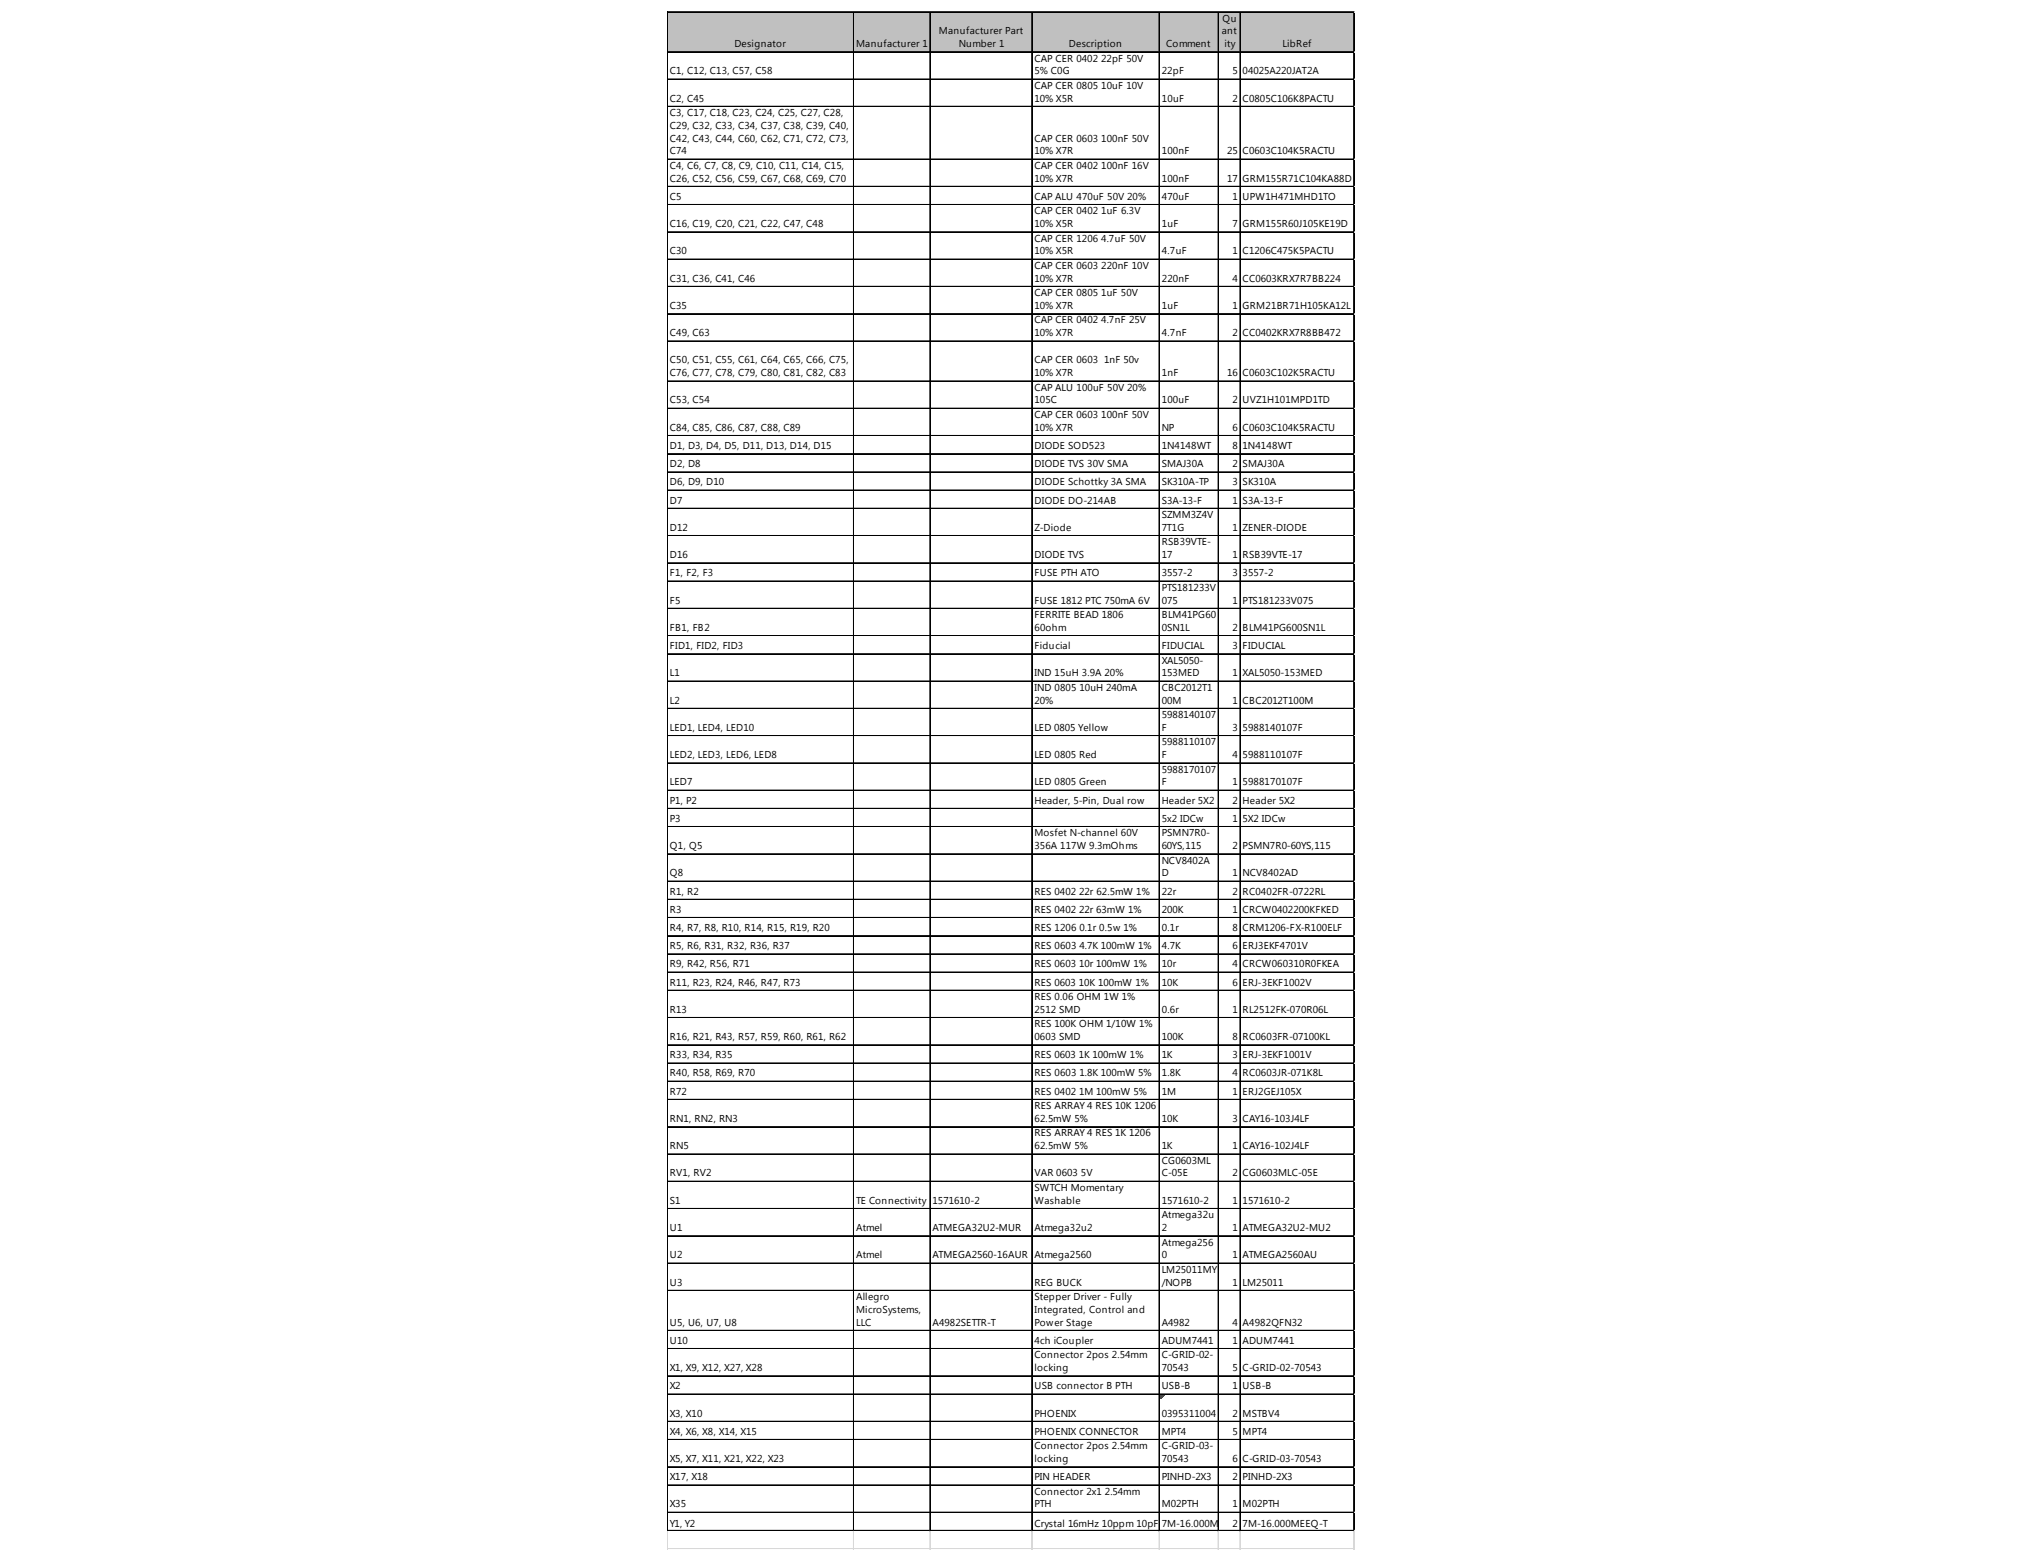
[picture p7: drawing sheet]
<svg xmlns="http://www.w3.org/2000/svg" width="279mm" height="216mm" viewBox="0 0 279 216" stroke-linecap="round" stroke-linejoin="round" font-family="sans-serif">
<defs><g id="words">
<g font-size="1.4">
<text x="129.6" y="4.7">Manufacturer Part</text>
<text x="168.7" y="4.7">ant</text>
<text x="168.8" y="3">Qu</text>
<text x="92.5" y="10.3">C1, C12, C13, C57, C58</text>
<text x="101.4" y="6.5">Designator</text>
<text x="118.2" y="6.5">Manufacturer 1</text>
<text x="132.4" y="6.5">Number 1</text>
<text x="142.8" y="8.5">CAP CER 0402 22pF 50V</text>
<text x="142.8" y="10.3">5% C0G</text>
<text x="147.6" y="6.5">Description</text>
<text x="160.4" y="10.3">22pF</text>
<text x="161" y="6.5">Comment</text>
<text x="169" y="6.5">ity</text>
<text x="170.2" y="10.3">5</text>
<text x="171.5" y="10.3">04025A220JAT2A</text>
<text x="177.1" y="6.5">LibRef</text>
<text x="92.5" y="14">C2, C45</text>
<text x="92.5" y="16">C3, C17, C18, C23, C24, C25, C27, C28,</text>
<text x="92.5" y="17.8">C29, C32, C33, C34, C37, C38, C39, C40,</text>
<text x="142.8" y="12.3">CAP CER 0805 10uF 10V</text>
<text x="142.8" y="14">10% X5R</text>
<text x="160.4" y="14">10uF</text>
<text x="170.2" y="14">2</text>
<text x="171.5" y="14">C0805C106K8PACTU</text>
<text x="92.5" y="19.5">C42, C43, C44, C60, C62, C71, C72, C73,</text>
<text x="92.5" y="21.3">C74</text>
<text x="92.5" y="23.3">C4, C6, C7, C8, C9, C10, C11, C14, C15,</text>
<text x="142.8" y="19.5">CAP CER 0603 100nF 50V</text>
<text x="142.8" y="21.3">10% X7R</text>
<text x="142.8" y="23.3">CAP CER 0402 100nF 16V</text>
<text x="160.4" y="21.3">100nF</text>
<text x="169.4" y="21.3">25</text>
<text x="171.5" y="21.3">C0603C104K5RACTU</text>
<text x="92.5" y="25.1">C26, C52, C56, C59, C67, C68, C69, C70</text>
<text x="92.5" y="27.6">C5</text>
<text x="142.8" y="25.1">10% X7R</text>
<text x="142.8" y="27.6">CAP ALU 470uF 50V 20%</text>
<text x="142.8" y="29.6">CAP CER 0402 1uF 6.3V</text>
<text x="160.4" y="25.1">100nF</text>
<text x="160.4" y="27.6">470uF</text>
<text x="169.4" y="25.1">17</text>
<text x="170.2" y="27.6">1</text>
<text x="171.5" y="25.1">GRM155R71C104KA88D</text>
<text x="171.5" y="27.6">UPW1H471MHD1TO</text>
<text x="92.5" y="31.3">C16, C19, C20, C21, C22, C47, C48</text>
<text x="92.5" y="35.1">C30</text>
<text x="142.8" y="31.3">10% X5R</text>
<text x="142.8" y="33.4">CAP CER 1206 4.7uF 50V</text>
<text x="142.8" y="35.1">10% X5R</text>
<text x="160.4" y="31.3">1uF</text>
<text x="160.4" y="35.1">4.7uF</text>
<text x="170.2" y="31.3">7</text>
<text x="170.2" y="35.1">1</text>
<text x="171.5" y="31.3">GRM155R60J105KE19D</text>
<text x="171.5" y="35.1">C1206C475K5PACTU</text>
<text x="92.5" y="38.9">C31, C36, C41, C46</text>
<text x="142.8" y="37.1">CAP CER 0603 220nF 10V</text>
<text x="142.8" y="38.9">10% X7R</text>
<text x="142.8" y="40.9">CAP CER 0805 1uF 50V</text>
<text x="160.4" y="38.9">220nF</text>
<text x="170.2" y="38.9">4</text>
<text x="171.5" y="38.9">CC0603KRX7R7BB224</text>
<text x="92.5" y="42.6">C35</text>
<text x="92.5" y="46.4">C49, C63</text>
<text x="142.8" y="42.6">10% X7R</text>
<text x="142.8" y="44.7">CAP CER 0402 4.7nF 25V</text>
<text x="142.8" y="46.4">10% X7R</text>
<text x="160.4" y="42.6">1uF</text>
<text x="160.4" y="46.4">4.7nF</text>
<text x="170.2" y="42.6">1</text>
<text x="170.2" y="46.4">2</text>
<text x="171.5" y="42.6">GRM21BR71H105KA12L</text>
<text x="171.5" y="46.4">CC0402KRX7R8BB472</text>
<text x="92.5" y="50.2">C50, C51, C55, C61, C64, C65, C66, C75,</text>
<text x="92.5" y="51.9">C76, C77, C78, C79, C80, C81, C82, C83</text>
<text x="142.8" y="50.2">CAP CER 0603 1nF 50v</text>
<text x="142.8" y="51.9">10% X7R</text>
<text x="142.8" y="53.9">CAP ALU 100uF 50V 20%</text>
<text x="160.4" y="51.9">1nF</text>
<text x="169.4" y="51.9">16</text>
<text x="171.5" y="51.9">C0603C102K5RACTU</text>
<text x="92.5" y="55.7">C53, C54</text>
<text x="92.5" y="59.5">C84, C85, C86, C87, C88, C89</text>
<text x="142.8" y="55.7">105C</text>
<text x="142.8" y="57.7">CAP CER 0603 100nF 50V</text>
<text x="142.8" y="59.5">10% X7R</text>
<text x="160.4" y="55.7">100uF</text>
<text x="160.4" y="59.5">NP</text>
<text x="170.2" y="55.7">2</text>
<text x="170.2" y="59.5">6</text>
<text x="171.5" y="55.7">UVZ1H101MPD1TD</text>
<text x="171.5" y="59.5">C0603C104K5RACTU</text>
<text x="92.5" y="62">D1, D3, D4, D5, D11, D13, D14, D15</text>
<text x="92.5" y="64.5">D2, D8</text>
<text x="142.8" y="62">DIODE SOD523</text>
<text x="142.8" y="64.5">DIODE TVS 30V SMA</text>
<text x="160.4" y="62">1N4148WT</text>
<text x="160.4" y="64.5">SMAJ30A</text>
<text x="170.2" y="62">8</text>
<text x="170.2" y="64.5">2</text>
<text x="171.5" y="62">1N4148WT</text>
<text x="171.5" y="64.5">SMAJ30A</text>
<text x="92.5" y="67">D6, D9, D10</text>
<text x="92.5" y="69.5">D7</text>
<text x="142.8" y="67">DIODE Schottky 3A SMA</text>
<text x="142.8" y="69.5">DIODE DO-214AB</text>
<text x="160.4" y="67">SK310A-TP</text>
<text x="160.4" y="69.5">S3A-13-F</text>
<text x="160.4" y="71.5">SZMM3Z4V</text>
<text x="170.2" y="67">3</text>
<text x="170.2" y="69.5">1</text>
<text x="171.5" y="67">SK310A</text>
<text x="171.5" y="69.5">S3A-13-F</text>
<text x="92.5" y="73.3">D12</text>
<text x="92.5" y="77">D16</text>
<text x="142.8" y="73.3">Z-Diode</text>
<text x="142.8" y="77">DIODE TVS</text>
<text x="160.4" y="73.3">7T1G</text>
<text x="160.4" y="75.3">RSB39VTE-</text>
<text x="160.4" y="77">17</text>
<text x="170.2" y="73.3">1</text>
<text x="170.2" y="77">1</text>
<text x="171.5" y="73.3">ZENER-DIODE</text>
<text x="171.5" y="77">RSB39VTE-17</text>
<text x="92.5" y="79.6">F1, F2, F3</text>
<text x="92.5" y="83.3">F5</text>
<text x="142.8" y="79.6">FUSE PTH ATO</text>
<text x="142.8" y="83.3">FUSE 1812 PTC 750mA 6V</text>
<text x="160.4" y="79.6">3557-2</text>
<text x="160.4" y="81.6">PTS181233V</text>
<text x="160.4" y="83.3">075</text>
<text x="170.2" y="79.6">3</text>
<text x="170.2" y="83.3">1</text>
<text x="171.5" y="79.6">3557-2</text>
<text x="171.5" y="83.3">PTS181233V075</text>
<text x="92.5" y="87.1">FB1, FB2</text>
<text x="92.5" y="89.6">FID1, FID2, FID3</text>
<text x="142.8" y="85.3">FERRITE BEAD 1806</text>
<text x="142.8" y="87.1">60ohm</text>
<text x="142.8" y="89.6">Fiducial</text>
<text x="160.4" y="85.3">BLM41PG60</text>
<text x="160.4" y="87.1">0SN1L</text>
<text x="160.4" y="89.6">FIDUCIAL</text>
<text x="170.2" y="87.1">2</text>
<text x="170.2" y="89.6">3</text>
<text x="171.5" y="87.1">BLM41PG600SN1L</text>
<text x="171.5" y="89.6">FIDUCIAL</text>
<text x="92.5" y="93.4">L1</text>
<text x="142.8" y="93.4">IND 15uH 3.9A 20%</text>
<text x="142.8" y="95.4">IND 0805 10uH 240mA</text>
<text x="160.4" y="91.6">XAL5050-</text>
<text x="160.4" y="93.4">153MED</text>
<text x="160.4" y="95.4">CBC2012T1</text>
<text x="170.2" y="93.4">1</text>
<text x="171.5" y="93.4">XAL5050-153MED</text>
<text x="92.5" y="97.1">L2</text>
<text x="92.5" y="100.9">LED1, LED4, LED10</text>
<text x="142.8" y="97.1">20%</text>
<text x="142.8" y="100.9">LED 0805 Yellow</text>
<text x="160.4" y="97.1">00M</text>
<text x="160.4" y="99.1">5988140107</text>
<text x="160.4" y="100.9">F</text>
<text x="170.2" y="97.1">1</text>
<text x="170.2" y="100.9">3</text>
<text x="171.5" y="97.1">CBC2012T100M</text>
<text x="171.5" y="100.9">5988140107F</text>
<text x="92.5" y="104.7">LED2, LED3, LED6, LED8</text>
<text x="142.8" y="104.7">LED 0805 Red</text>
<text x="160.4" y="102.9">5988110107</text>
<text x="160.4" y="104.7">F</text>
<text x="160.4" y="106.7">5988170107</text>
<text x="170.2" y="104.7">4</text>
<text x="171.5" y="104.7">5988110107F</text>
<text x="92.5" y="108.4">LED7</text>
<text x="92.5" y="110.9">P1, P2</text>
<text x="92.5" y="113.4">P3</text>
<text x="142.8" y="108.4">LED 0805 Green</text>
<text x="142.8" y="110.9">Header, 5-Pin, Dual row</text>
<text x="160.4" y="108.4">F</text>
<text x="160.4" y="110.9">Header 5X2</text>
<text x="160.4" y="113.4">5x2 IDCw</text>
<text x="170.2" y="108.4">1</text>
<text x="170.2" y="110.9">2</text>
<text x="170.2" y="113.4">1</text>
<text x="171.5" y="108.4">5988170107F</text>
<text x="171.5" y="110.9">Header 5X2</text>
<text x="171.5" y="113.4">5X2 IDCw</text>
<text x="92.5" y="117.2">Q1, Q5</text>
<text x="142.8" y="115.5">Mosfet N-channel 60V</text>
<text x="142.8" y="117.2">356A 117W 9.3mOhms</text>
<text x="160.4" y="115.5">PSMN7R0-</text>
<text x="160.4" y="117.2">60YS,115</text>
<text x="160.4" y="119.2">NCV8402A</text>
<text x="170.2" y="117.2">2</text>
<text x="171.5" y="117.2">PSMN7R0-60YS,115</text>
<text x="92.5" y="121">Q8</text>
<text x="92.5" y="123.5">R1, R2</text>
<text x="92.5" y="126">R3</text>
<text x="142.8" y="123.5">RES 0402 22r 62.5mW 1%</text>
<text x="142.8" y="126">RES 0402 22r 63mW 1%</text>
<text x="160.4" y="121">D</text>
<text x="160.4" y="123.5">22r</text>
<text x="160.4" y="126">200K</text>
<text x="170.2" y="121">1</text>
<text x="170.2" y="123.5">2</text>
<text x="170.2" y="126">1</text>
<text x="171.5" y="121">NCV8402AD</text>
<text x="171.5" y="123.5">RC0402FR-0722RL</text>
<text x="171.5" y="126">CRCW0402200KFKED</text>
<text x="92.5" y="128.5">R4, R7, R8, R10, R14, R15, R19, R20</text>
<text x="92.5" y="131">R5, R6, R31, R32, R36, R37</text>
<text x="142.8" y="128.5">RES 1206 0.1r 0.5w 1%</text>
<text x="142.8" y="131">RES 0603 4.7K 100mW 1%</text>
<text x="160.4" y="128.5">0.1r</text>
<text x="160.4" y="131">4.7K</text>
<text x="170.2" y="128.5">8</text>
<text x="170.2" y="131">6</text>
<text x="171.5" y="128.5">CRM1206-FX-R100ELF</text>
<text x="171.5" y="131">ERJ3EKF4701V</text>
<text x="92.5" y="133.5">R9, R42, R56, R71</text>
<text x="92.5" y="136">R11, R23, R24, R46, R47, R73</text>
<text x="142.8" y="133.5">RES 0603 10r 100mW 1%</text>
<text x="142.8" y="136">RES 0603 10K 100mW 1%</text>
<text x="160.4" y="133.5">10r</text>
<text x="160.4" y="136">10K</text>
<text x="170.2" y="133.5">4</text>
<text x="170.2" y="136">6</text>
<text x="171.5" y="133.5">CRCW060310R0FKEA</text>
<text x="171.5" y="136">ERJ-3EKF1002V</text>
<text x="92.5" y="139.8">R13</text>
<text x="92.5" y="143.6">R16, R21, R43, R57, R59, R60, R61, R62</text>
<text x="142.8" y="138.1">RES 0.06 OHM 1W 1%</text>
<text x="142.8" y="139.8">2512 SMD</text>
<text x="142.8" y="141.8">RES 100K OHM 1/10W 1%</text>
<text x="142.8" y="143.6">0603 SMD</text>
<text x="160.4" y="139.8">0.6r</text>
<text x="160.4" y="143.6">100K</text>
<text x="170.2" y="139.8">1</text>
<text x="170.2" y="143.6">8</text>
<text x="171.5" y="139.8">RL2512FK-070R06L</text>
<text x="171.5" y="143.6">RC0603FR-07100KL</text>
<text x="92.5" y="146.1">R33, R34, R35</text>
<text x="92.5" y="148.6">R40, R58, R69, R70</text>
<text x="142.8" y="146.1">RES 0603 1K 100mW 1%</text>
<text x="142.8" y="148.6">RES 0603 1.8K 100mW 5%</text>
<text x="160.4" y="146.1">1K</text>
<text x="160.4" y="148.6">1.8K</text>
<text x="170.2" y="146.1">3</text>
<text x="170.2" y="148.6">4</text>
<text x="171.5" y="146.1">ERJ-3EKF1001V</text>
<text x="171.5" y="148.6">RC0603JR-071K8L</text>
<text x="92.5" y="151.1">R72</text>
<text x="92.5" y="154.9">RN1, RN2, RN3</text>
<text x="142.8" y="151.1">RES 0402 1M 100mW 5%</text>
<text x="142.8" y="153.1">RES ARRAY 4 RES 10K 1206</text>
<text x="142.8" y="154.9">62.5mW 5%</text>
<text x="160.4" y="151.1">1M</text>
<text x="160.4" y="154.9">10K</text>
<text x="170.2" y="151.1">1</text>
<text x="170.2" y="154.9">3</text>
<text x="171.5" y="151.1">ERJ2GEJ105X</text>
<text x="171.5" y="154.9">CAY16-103J4LF</text>
<text x="92.5" y="158.6">RN5</text>
<text x="142.8" y="156.9">RES ARRAY 4 RES 1K 1206</text>
<text x="142.8" y="158.6">62.5mW 5%</text>
<text x="160.4" y="158.6">1K</text>
<text x="160.4" y="160.6">CG0603ML</text>
<text x="170.2" y="158.6">1</text>
<text x="171.5" y="158.6">CAY16-102J4LF</text>
<text x="92.5" y="162.4">RV1, RV2</text>
<text x="92.5" y="166.2">S1</text>
<text x="118.2" y="166.2">TE Connectivity</text>
<text x="128.7" y="166.2">1571610-2</text>
<text x="142.8" y="162.4">VAR 0603 5V</text>
<text x="142.8" y="164.4">SWTCH Momentary</text>
<text x="142.8" y="166.2">Washable</text>
<text x="160.4" y="162.4">C-05E</text>
<text x="160.4" y="166.2">1571610-2</text>
<text x="170.2" y="162.4">2</text>
<text x="170.2" y="166.2">1</text>
<text x="171.5" y="162.4">CG0603MLC-05E</text>
<text x="171.5" y="166.2">1571610-2</text>
<text x="92.5" y="169.9">U1</text>
<text x="92.5" y="173.7">U2</text>
<text x="118.2" y="169.9">Atmel</text>
<text x="118.2" y="173.7">Atmel</text>
<text x="128.7" y="169.9">ATMEGA32U2-MUR</text>
<text x="128.7" y="173.7">ATMEGA2560-16AUR</text>
<text x="142.8" y="169.9">Atmega32u2</text>
<text x="142.8" y="173.7">Atmega2560</text>
<text x="160.4" y="168.2">Atmega32u</text>
<text x="160.4" y="169.9">2</text>
<text x="160.4" y="171.9">Atmega256</text>
<text x="160.4" y="173.7">0</text>
<text x="170.2" y="169.9">1</text>
<text x="170.2" y="173.7">1</text>
<text x="171.5" y="169.9">ATMEGA32U2-MU2</text>
<text x="171.5" y="173.7">ATMEGA2560AU</text>
<text x="92.5" y="177.5">U3</text>
<text x="118.2" y="179.5">Allegro</text>
<text x="142.8" y="177.5">REG BUCK</text>
<text x="142.8" y="179.5">Stepper Driver - Fully</text>
<text x="160.4" y="175.7">LM25011MY</text>
<text x="160.4" y="177.5">/NOPB</text>
<text x="170.2" y="177.5">1</text>
<text x="171.5" y="177.5">LM25011</text>
<text x="92.5" y="183">U5, U6, U7, U8</text>
<text x="92.5" y="185.5">U10</text>
<text x="118.2" y="181.2">MicroSystems,</text>
<text x="118.2" y="183">LLC</text>
<text x="128.7" y="183">A4982SETTR-T</text>
<text x="142.8" y="181.2">Integrated, Control and</text>
<text x="142.8" y="183">Power Stage</text>
<text x="142.8" y="185.5">4ch iCoupler</text>
<text x="160.4" y="183">A4982</text>
<text x="160.4" y="185.5">ADUM7441</text>
<text x="170.2" y="183">4</text>
<text x="170.2" y="185.5">1</text>
<text x="171.5" y="183">A4982QFN32</text>
<text x="171.5" y="185.5">ADUM7441</text>
<text x="92.5" y="189.3">X1, X9, X12, X27, X28</text>
<text x="92.5" y="191.8">X2</text>
<text x="142.8" y="187.5">Connector 2pos 2.54mm</text>
<text x="142.8" y="189.3">locking</text>
<text x="142.8" y="191.8">USB connector B PTH</text>
<text x="160.4" y="187.5">C-GRID-02-</text>
<text x="160.4" y="189.3">70543</text>
<text x="160.4" y="191.8">USB-B</text>
<text x="170.2" y="189.3">5</text>
<text x="170.2" y="191.8">1</text>
<text x="171.5" y="189.3">C-GRID-02-70543</text>
<text x="171.5" y="191.8">USB-B</text>
<text x="92.5" y="195.5">X3, X10</text>
<text x="142.8" y="195.5">PHOENIX</text>
<text x="160.4" y="195.5">0395311004</text>
<text x="170.2" y="195.5">2</text>
<text x="171.5" y="195.5">MSTBV4</text>
<text x="92.5" y="198.1">X4, X6, X8, X14, X15</text>
<text x="92.5" y="201.8">X5, X7, X11, X21, X22, X23</text>
<text x="142.8" y="198.1">PHOENIX CONNECTOR</text>
<text x="142.8" y="200.1">Connector 2pos 2.54mm</text>
<text x="142.8" y="201.8">locking</text>
<text x="160.4" y="198.1">MPT4</text>
<text x="160.4" y="200.1">C-GRID-03-</text>
<text x="160.4" y="201.8">70543</text>
<text x="170.2" y="198.1">5</text>
<text x="170.2" y="201.8">6</text>
<text x="171.5" y="198.1">MPT4</text>
<text x="171.5" y="201.8">C-GRID-03-70543</text>
<text x="92.5" y="204.3">X17, X18</text>
<text x="92.5" y="208.1">X35</text>
<text x="142.8" y="204.3">PIN HEADER</text>
<text x="142.8" y="206.3">Connector 2x1 2.54mm</text>
<text x="142.8" y="208.1">PTH</text>
<text x="160.4" y="204.3">PINHD-2X3</text>
<text x="160.4" y="208.1">M02PTH</text>
<text x="170.2" y="204.3">2</text>
<text x="170.2" y="208.1">1</text>
<text x="171.5" y="204.3">PINHD-2X3</text>
<text x="171.5" y="208.1">M02PTH</text>
<text x="92.5" y="210.9">Y1, Y2</text>
<text x="142.8" y="210.9">Crystal 16mHz 10ppm 10pF</text>
<text x="160.4" y="210.9">7M-16.000M</text>
<text x="168.3" y="210.9">EEQ</text>
<text x="170.2" y="210.9">2-</text>
<text x="171.4" y="210.9">T</text>
<text x="171.5" y="210.9">7M-16.000MEEQ-T</text>
</g>
</g></defs>
<path d="M92.2 1.7h94.8v5.6h-94.8z" fill="#c0c0c0"/>
<path d="M160.1 192.5h.6" fill="none" stroke="#008000" stroke-width=".14"/>
<path d="M160.1 192.5h.6v.2h-.6z" fill="#008000"/>
<path d="M160.1 192.7h.5" fill="none" stroke="#008000" stroke-width=".14"/>
<path d="M160.1 192.7h.5v.1h-.5z" fill="#008000"/>
<path d="M160.1 192.8h.4" fill="none" stroke="#008000" stroke-width=".14"/>
<path d="M160.1 192.8h.4v.1h-.4z" fill="#008000"/>
<path d="M160.1 192.9h.3" fill="none" stroke="#008000" stroke-width=".14"/>
<path d="M160.1 192.9h.3v.2h-.3z" fill="#008000"/>
<path d="M160.1 193.1h.1" fill="none" stroke="#008000" stroke-width=".14"/>
<path d="M160.1 193.1h.1v.1h-.1z" fill="#008000"/>
<g fill="none" stroke="#000" stroke-width=".14">
<path d="M92.1 1.6v209.8M92.2 1.6h94.8M92.2 1.7h94.8M92.2 7.1h94.8M92.2 7.2h94.8M92.2 10.9h94.8M92.2 11h94.8M92.2 14.7h94.8M117.8 1.7v209.7M117.9 1.7v209.7M128.4 1.7v209.7M142.4 1.7v209.7"/>
<path d="M142.5 1.7v209.7M160 1.7v209.7M160.1 1.7v209.7M168.2 1.7v209.7M171.2 1.7v209.7M186.9 1.7v209.7M92.2 21.9h94.8M92.2 22h94.8M92.2 25.7h94.8M92.2 25.8h94.8M92.2 28.2h94.8M92.2 28.3h94.8"/>
<path d="M92.2 32h94.8M92.2 32.1h94.8M92.2 35.8h94.8M92.2 39.5h94.8M92.2 39.6h94.8M92.2 43.3h94.8M92.2 43.4h94.8M92.2 47.1h94.8M92.2 52.6h94.8M92.2 56.3h94.8M92.2 56.4h94.8M92.2 60.1h94.8"/>
<path d="M92.2 60.2h94.8M92.2 62.6h94.8M92.2 62.7h94.8M92.2 65.1h94.8M92.2 65.2h94.8M92.2 67.6h94.8M92.2 67.7h94.8M92.2 70.2h94.8M92.2 73.9h94.8M92.2 74h94.8M92.2 77.7h94.8M92.2 80.2h94.8"/>
<path d="M92.2 80.3h94.8M92.2 84h94.8M92.2 87.7h94.8M92.2 87.8h94.8M92.2 90.2h94.8M92.2 90.3h94.8M92.2 94h94.8M92.2 94.1h94.8M92.2 97.8h94.8M92.2 101.5h94.8M92.2 101.6h94.8M92.2 105.3h94.8"/>
<path d="M92.2 105.4h94.8M92.2 109.1h94.8M92.2 111.6h94.8M92.2 114.1h94.8M92.2 114.2h94.8M92.2 117.9h94.8M92.2 121.6h94.8M92.2 121.7h94.8M92.2 124.1h94.8M92.2 124.2h94.8M92.2 126.6h94.8M92.2 126.7h94.8"/>
<path d="M92.2 129.2h94.8M92.2 131.7h94.8M92.2 134.2h94.8M92.2 136.7h94.8M92.2 140.5h94.8M92.2 144.2h94.8M92.2 144.3h94.8M92.2 146.7h94.8M92.2 146.8h94.8M92.2 149.2h94.8M92.2 149.3h94.8M92.2 151.8h94.8"/>
<path d="M92.2 155.5h94.8M92.2 155.6h94.8M92.2 159.3h94.8M92.2 163h94.8M92.2 163.1h94.8M92.2 166.8h94.8M92.2 166.9h94.8M92.2 170.6h94.8M92.2 174.3h94.8M92.2 174.4h94.8M92.2 178.1h94.8M92.2 178.2h94.8"/>
<path d="M92.2 183.6h94.8M92.2 183.7h94.8M92.2 186.1h94.8M92.2 186.2h94.8M92.2 189.9h94.8M92.2 190h94.8M92.2 192.4h94.8M92.2 192.5h94.8M92.2 196.2h94.8M92.2 196.3h94.8M92.2 198.7h94.8M92.2 198.8h94.8"/>
<path d="M92.2 202.5h94.8M92.2 205h94.8M92.2 208.7h94.8M92.2 208.8h94.8M92.2 211.3h94.8"/>
</g>
<path d="M187 1.6h.1M92.1 211.4v2.5M117.8 211.4v2.5M117.9 211.4v2.5M128.4 211.4v2.5M142.4 211.4v2.5M142.5 211.4v2.5M160 211.4v2.5M160.1 211.4v2.5M168.2 211.4v2.5M171.2 211.4v2.5M186.9 211.4v2.5" fill="none" stroke="#d0d7e5" stroke-width=".14"/>
<path d="M187 1.6v.1z" fill="#d0d7e5"/>
<path d="M187 7.1h.1" fill="none" stroke="#d0d7e5" stroke-width=".14"/>
<path d="M187 7.1v.2z" fill="#d0d7e5"/>
<path d="M187 10.9h.1" fill="none" stroke="#d0d7e5" stroke-width=".14"/>
<path d="M187 10.9v.1z" fill="#d0d7e5"/>
<path d="M187 14.7h.1" fill="none" stroke="#d0d7e5" stroke-width=".14"/>
<path d="M187 14.7v.1z" fill="#d0d7e5"/>
<path d="M187 21.9h.1" fill="none" stroke="#d0d7e5" stroke-width=".14"/>
<path d="M187 21.9v.2z" fill="#d0d7e5"/>
<path d="M187 25.7h.1" fill="none" stroke="#d0d7e5" stroke-width=".14"/>
<path d="M187 25.7v.1z" fill="#d0d7e5"/>
<path d="M187 28.2h.1" fill="none" stroke="#d0d7e5" stroke-width=".14"/>
<path d="M187 28.2v.2z" fill="#d0d7e5"/>
<path d="M187 32h.1" fill="none" stroke="#d0d7e5" stroke-width=".14"/>
<path d="M187 32v.1z" fill="#d0d7e5"/>
<path d="M187 35.8h.1" fill="none" stroke="#d0d7e5" stroke-width=".14"/>
<path d="M187 35.8v.1z" fill="#d0d7e5"/>
<path d="M187 39.5h.1" fill="none" stroke="#d0d7e5" stroke-width=".14"/>
<path d="M187 39.5v.1z" fill="#d0d7e5"/>
<path d="M187 43.3h.1" fill="none" stroke="#d0d7e5" stroke-width=".14"/>
<path d="M187 43.3v.1z" fill="#d0d7e5"/>
<path d="M187 47.1h.1" fill="none" stroke="#d0d7e5" stroke-width=".14"/>
<path d="M187 47.1v.1z" fill="#d0d7e5"/>
<path d="M187 52.6h.1" fill="none" stroke="#d0d7e5" stroke-width=".14"/>
<path d="M187 52.6v.1z" fill="#d0d7e5"/>
<path d="M187 56.3h.1" fill="none" stroke="#d0d7e5" stroke-width=".14"/>
<path d="M187 56.3v.2z" fill="#d0d7e5"/>
<path d="M187 60.1h.1" fill="none" stroke="#d0d7e5" stroke-width=".14"/>
<path d="M187 60.1v.1z" fill="#d0d7e5"/>
<path d="M187 62.6h.1" fill="none" stroke="#d0d7e5" stroke-width=".14"/>
<path d="M187 62.6v.1z" fill="#d0d7e5"/>
<path d="M187 65.1h.1" fill="none" stroke="#d0d7e5" stroke-width=".14"/>
<path d="M187 65.1v.2z" fill="#d0d7e5"/>
<path d="M187 67.6h.1" fill="none" stroke="#d0d7e5" stroke-width=".14"/>
<path d="M187 67.6v.2z" fill="#d0d7e5"/>
<path d="M187 70.2h.1" fill="none" stroke="#d0d7e5" stroke-width=".14"/>
<path d="M187 70.2v.1z" fill="#d0d7e5"/>
<path d="M187 73.9h.1" fill="none" stroke="#d0d7e5" stroke-width=".14"/>
<path d="M187 73.9v.1z" fill="#d0d7e5"/>
<path d="M187 77.7h.1" fill="none" stroke="#d0d7e5" stroke-width=".14"/>
<path d="M187 77.7v.1z" fill="#d0d7e5"/>
<path d="M187 80.2h.1" fill="none" stroke="#d0d7e5" stroke-width=".14"/>
<path d="M187 80.2v.1z" fill="#d0d7e5"/>
<path d="M187 84h.1" fill="none" stroke="#d0d7e5" stroke-width=".14"/>
<path d="M187 84v.1z" fill="#d0d7e5"/>
<path d="M187 87.7h.1" fill="none" stroke="#d0d7e5" stroke-width=".14"/>
<path d="M187 87.7v.2z" fill="#d0d7e5"/>
<path d="M187 90.2h.1" fill="none" stroke="#d0d7e5" stroke-width=".14"/>
<path d="M187 90.2v.2z" fill="#d0d7e5"/>
<path d="M187 94h.1" fill="none" stroke="#d0d7e5" stroke-width=".14"/>
<path d="M187 94v.1z" fill="#d0d7e5"/>
<path d="M187 97.8h.1" fill="none" stroke="#d0d7e5" stroke-width=".14"/>
<path d="M187 97.8v.1z" fill="#d0d7e5"/>
<path d="M187 101.5h.1" fill="none" stroke="#d0d7e5" stroke-width=".14"/>
<path d="M187 101.5v.2z" fill="#d0d7e5"/>
<path d="M187 105.3h.1" fill="none" stroke="#d0d7e5" stroke-width=".14"/>
<path d="M187 105.3v.1z" fill="#d0d7e5"/>
<path d="M187 109.1h.1" fill="none" stroke="#d0d7e5" stroke-width=".14"/>
<path d="M187 109.1v.1z" fill="#d0d7e5"/>
<path d="M187 111.6h.1" fill="none" stroke="#d0d7e5" stroke-width=".14"/>
<path d="M187 111.6v.1z" fill="#d0d7e5"/>
<path d="M187 114.1h.1" fill="none" stroke="#d0d7e5" stroke-width=".14"/>
<path d="M187 114.1v.1z" fill="#d0d7e5"/>
<path d="M187 117.9h.1" fill="none" stroke="#d0d7e5" stroke-width=".14"/>
<path d="M187 117.9v.1z" fill="#d0d7e5"/>
<path d="M187 121.6h.1" fill="none" stroke="#d0d7e5" stroke-width=".14"/>
<path d="M187 121.6v.1z" fill="#d0d7e5"/>
<path d="M187 124.1h.1" fill="none" stroke="#d0d7e5" stroke-width=".14"/>
<path d="M187 124.1v.2z" fill="#d0d7e5"/>
<path d="M187 126.6h.1" fill="none" stroke="#d0d7e5" stroke-width=".14"/>
<path d="M187 126.6v.2z" fill="#d0d7e5"/>
<path d="M187 129.2h.1" fill="none" stroke="#d0d7e5" stroke-width=".14"/>
<path d="M187 129.2v.1z" fill="#d0d7e5"/>
<path d="M187 131.7h.1" fill="none" stroke="#d0d7e5" stroke-width=".14"/>
<path d="M187 131.7v.1z" fill="#d0d7e5"/>
<path d="M187 134.2h.1" fill="none" stroke="#d0d7e5" stroke-width=".14"/>
<path d="M187 134.2v.1z" fill="#d0d7e5"/>
<path d="M187 136.7h.1" fill="none" stroke="#d0d7e5" stroke-width=".14"/>
<path d="M187 136.7v.1z" fill="#d0d7e5"/>
<path d="M187 140.5h.1" fill="none" stroke="#d0d7e5" stroke-width=".14"/>
<path d="M187 140.5v.1z" fill="#d0d7e5"/>
<path d="M187 144.2h.1" fill="none" stroke="#d0d7e5" stroke-width=".14"/>
<path d="M187 144.2v.1z" fill="#d0d7e5"/>
<path d="M187 146.7h.1" fill="none" stroke="#d0d7e5" stroke-width=".14"/>
<path d="M187 146.7v.2z" fill="#d0d7e5"/>
<path d="M187 149.2h.1" fill="none" stroke="#d0d7e5" stroke-width=".14"/>
<path d="M187 149.2v.2z" fill="#d0d7e5"/>
<path d="M187 151.8h.1" fill="none" stroke="#d0d7e5" stroke-width=".14"/>
<path d="M187 151.8v.1z" fill="#d0d7e5"/>
<path d="M187 155.5h.1" fill="none" stroke="#d0d7e5" stroke-width=".14"/>
<path d="M187 155.5v.1z" fill="#d0d7e5"/>
<path d="M187 159.3h.1" fill="none" stroke="#d0d7e5" stroke-width=".14"/>
<path d="M187 159.3v.1z" fill="#d0d7e5"/>
<path d="M187 163h.1" fill="none" stroke="#d0d7e5" stroke-width=".14"/>
<path d="M187 163v.2z" fill="#d0d7e5"/>
<path d="M187 166.8h.1" fill="none" stroke="#d0d7e5" stroke-width=".14"/>
<path d="M187 166.8v.1z" fill="#d0d7e5"/>
<path d="M187 170.6h.1" fill="none" stroke="#d0d7e5" stroke-width=".14"/>
<path d="M187 170.6v.1z" fill="#d0d7e5"/>
<path d="M187 174.3h.1" fill="none" stroke="#d0d7e5" stroke-width=".14"/>
<path d="M187 174.3v.2z" fill="#d0d7e5"/>
<path d="M187 178.1h.1" fill="none" stroke="#d0d7e5" stroke-width=".14"/>
<path d="M187 178.1v.1z" fill="#d0d7e5"/>
<path d="M187 183.6h.1" fill="none" stroke="#d0d7e5" stroke-width=".14"/>
<path d="M187 183.6v.2z" fill="#d0d7e5"/>
<path d="M187 186.1h.1" fill="none" stroke="#d0d7e5" stroke-width=".14"/>
<path d="M187 186.1v.2z" fill="#d0d7e5"/>
<path d="M187 189.9h.1" fill="none" stroke="#d0d7e5" stroke-width=".14"/>
<path d="M187 189.9v.1z" fill="#d0d7e5"/>
<path d="M187 192.4h.1" fill="none" stroke="#d0d7e5" stroke-width=".14"/>
<path d="M187 192.4v.1z" fill="#d0d7e5"/>
<path d="M187 196.2h.1" fill="none" stroke="#d0d7e5" stroke-width=".14"/>
<path d="M187 196.2v.1z" fill="#d0d7e5"/>
<path d="M187 198.7h.1" fill="none" stroke="#d0d7e5" stroke-width=".14"/>
<path d="M187 198.7v.1z" fill="#d0d7e5"/>
<path d="M187 202.5h.1" fill="none" stroke="#d0d7e5" stroke-width=".14"/>
<path d="M187 202.5v.1z" fill="#d0d7e5"/>
<path d="M187 205h.1" fill="none" stroke="#d0d7e5" stroke-width=".14"/>
<path d="M187 205v.1z" fill="#d0d7e5"/>
<path d="M187 208.7h.1" fill="none" stroke="#d0d7e5" stroke-width=".14"/>
<path d="M187 208.7v.2z" fill="#d0d7e5"/>
<path d="M187 211.3h.1" fill="none" stroke="#d0d7e5" stroke-width=".14"/>
<path d="M187 211.3v.1z" fill="#d0d7e5"/>
<path d="M92.1 213.8h94.9" fill="none" stroke="#d0d7e5" stroke-width=".14"/>
<use href="#words"/>
</svg>
